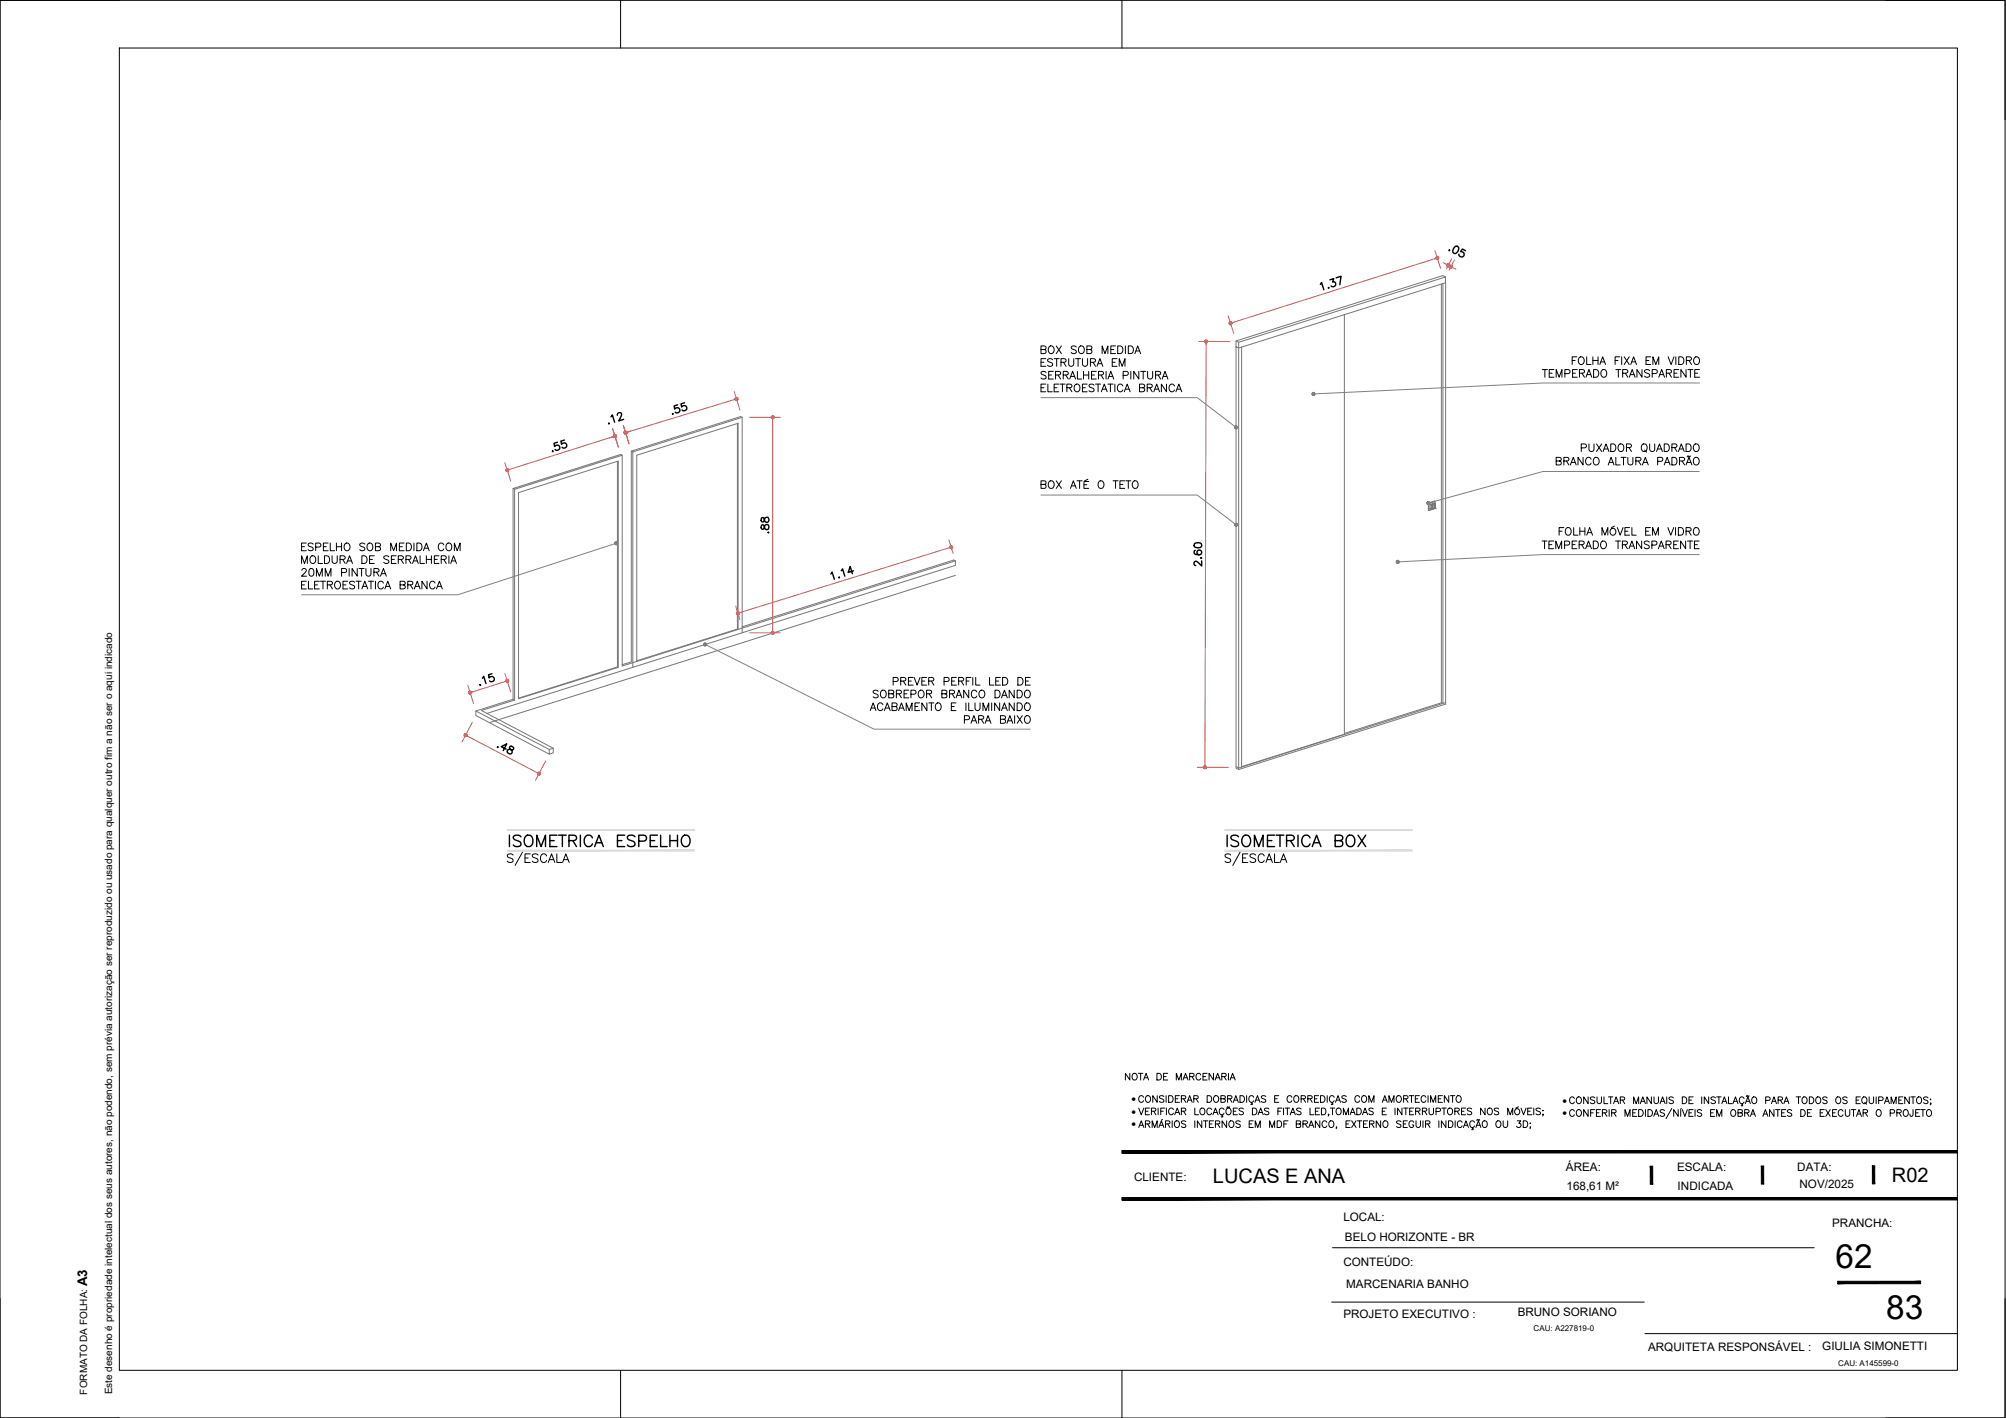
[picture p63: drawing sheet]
<svg xmlns="http://www.w3.org/2000/svg" width="420mm" height="297mm" viewBox="0 0 420 297" stroke-linecap="round" stroke-linejoin="round" font-family="sans-serif">
<defs><g id="words">
<g font-size="7">
<text x="384.5" y="265.6">62</text>
<text x="395.1" y="276.3">83</text>
</g>
<g font-size="5.7">
<text x="105.5" y="178.5">ISOMETRICA ESPELHO</text>
<text x="255.8" y="178.5">ISOMETRICA BOX</text>
</g>
<g font-size="4.9">
<text x="161.9" y="112.9" transform="rotate(-90 161.9 112.9)">.88</text>
<text x="252.6" y="119.9" transform="rotate(-90 252.6 119.9)">2.60</text>
</g>
<g font-size="4.2">
<text x="254.1" y="247.9">LUCAS E ANA</text>
<text x="396.3" y="247.7">R02</text>
</g>
<text font-size="2.8" x="18.3" y="269.4" transform="rotate(-90 18.3 269.4)">A3</text>
<g font-size="2.4">
<text x="328" y="245.3">ÁREA:</text>
<text x="351.3" y="245.3">ESCALA:</text>
<text x="376.4" y="245.3">DATA:</text>
<text x="237.5" y="247.3">CLIENTE:</text>
<text x="328.1" y="249.4">168,61 M²</text>
<text x="351.4" y="249.4">INDICADA</text>
<text x="376.9" y="248.9">NOV/2025</text>
<text x="281.4" y="255.9">LOCAL:</text>
<text x="383.8" y="257.1">PRANCHA:</text>
<text x="281.7" y="260">BELO HORIZONTE - BR</text>
<text x="281.4" y="265.1">CONTEÚDO:</text>
<text x="282" y="269.8">MARCENARIA BANHO</text>
<text x="317.9" y="275.7">BRUNO SORIANO</text>
<text x="281.4" y="276.1">PROJETO EXECUTIVO :</text>
<text x="345.2" y="283">ARQUITETA RESPONSÁVEL :</text>
<text x="381.7" y="282.9">GIULIA SIMONETTI</text>
</g>
<g font-size="2.1">
<text x="237" y="230.9">·</text>
<text x="237" y="233.5">·</text>
<text x="327.3" y="231.2">·</text>
<text x="327.3" y="233.9">·</text>
<text x="237" y="236.2">·</text>
<text x="18.3" y="292.1" transform="rotate(-90 18.3 292.1)">FORMATO DA FOLHA:</text>
<text x="23.5" y="292.1" transform="rotate(-90 23.5 292.1)">Este desenho é propriedade intelectual dos seus autores, não podendo, sem prévia autorização ser reproduzido ou usado para qualquer outro fim a não ser o aqui indicado</text>
</g>
<g font-size="1.7">
<text x="321.2" y="278.9">CAU: A227819-0</text>
<text x="385" y="286.1">CAU: A145599-0</text>
</g>
</g></defs>
<!-- layer: 04-BLO_mobiliario -->
<g fill="none" stroke="#767676" stroke-width=".21">
<path d="M301.9 59.5v87.7l-20.3 6.4M302.2 59.4l-20.6 6.5M302.2 59.4v87.9M302.7 59.2l.1 88-.6 .1M302.7 58v1.2M302.8 59.2l-.6 .2M258.9 72.6l.5 .3v88l-.5-.3zM258.9 72.6v-1.2l.5 .3v1.2l.7-.2M258.9 71.4l43.3-13.7 .5 .3-43.3 13.7M260.1 72.7v88M281.6 65.9v87.9l-21.5 6.8M281.6 65.9l-21.5 6.8"/>
<path d="M129.3 96.6v43.1l-20.7 6.5M130.3 95.4v44.1l3.1-.9M132.2 94.5l.3 .2M132.5 94.7v45.1M154.5 88.7v43.1M155.4 87.4l-.3-.1-22.9 7.2v44.1l-1.9 .6M155.4 87.4v45.2M155.4 87.4l-22.9 7.3M107.5 102.3v44.2l.3 .1v-44.1M107.5 102.3l22.5-7.1 .3 .2-22.5 7.1zM108.6 103.2l20.9-6.6v43.2l-20.9 6.6zM200.1 117.5l-45.5 14.4"/>
<path d="M299.2 106.9h.1M299.2 105.4h.1M299.2 105.4v1.5M299.6 105.7v.8M299.6 105.7l.4 .1M299.6 106.5h.1M299.6 106.5l.3 .2M299.6 105.7h.1M299.6 105.7l.3 .2M299.9 105.9h.1M299.9 106.4v.3M299.9 106.7h.1"/>
<path d="M299.9 106.4h.1M299.9 105.9v.5M299.9 106.7l.1-.1zM299.9 105.8h.1M300 105.8h.1M300 105.6l.1 .1M300 105.6v.2M300 105.7l-.1 .1M300 105.6h.1M300 105.8l-.1 .1M300.1 106.6l.3-.1zM300.1 105.8v.8"/>
<path d="M300.1 106.6h-.1M300.1 105.7h.1M300.4 105.6h.1M300.4 105.5l-.8 .2M300.4 105.5l-.4 .1M300.4 105.6l-.4 .2M300.4 106.5h.1M300.4 105.5l.1 .1M300.4 105.6l-.3 .1M300.4 106.5h.1zM300.4 105.6l.1 .1M300.4 105.6v.9"/>
<path d="M300.5 105.6l-.4 .1M300.5 106.5h.1M300.5 105.7v.7M300.5 106.4h.1M300.5 106.4v.1M300.5 105.6h.1M300.5 105.6h-.1M300.5 105.7h.1M300.5 105l-1.3 .4 .1 1.5M300.5 105l-1.3 .4M300.5 106.5l-1.2 .4M300.5 105h.1"/>
<path d="M300.5 105v.6M300.5 105l-1.2 .4M300.6 105.6h.1M300.6 105.6v.9zM300.6 106.5h.1M300.6 106.5h-.1M300.6 105.6l-.1 .1M129.3 139.7l.2 .1M132.5 139.8l-30.5 9.6M154.5 131.8l.1 .1M154.5 131.8l-21.1 6.6M154.6 131.9v-43.2l-21.2 6.7v43.2"/>
<path d="M154.6 131.9l-21.2 6.7M155.4 131.3l44.4-14 .3 .2v.9l-67.6 21.4M200.1 120.5l-97.5 30.8M107.5 146.5l-7.8 2.4M107.8 146.6l-7 2.2 15.1 7.9M115 157l-15.3-8.1v1l15.3 8.1M115 157l.9-.3v1l-.9 .3zM301.9 147.2l.3 .1M302.2 147.3l-42.1 13.4M302.8 147.2v.3l-43.4 13.7-.5-.3v-.3M260.1 160.7l-.7 .2v.3"/>
</g>
<!-- layer: ARQ-TEXTO -->
<g fill="#dcdcdc" stroke="#dcdcdc" stroke-width=".21">
<path d="M106.3 173.8v.2l39.2-.2zM106.3 174l39.2-.2v.2z"/>
<path d="M106.3 178.1v.2l39.2-.2zM106.3 178.3l39.2-.2v.2z"/>
<path d="M256.6 173.8v.2l39.2-.2zM256.6 174l39.2-.2v.2z"/>
<path d="M256.6 178.1v.2l39.2-.2zM256.6 178.3l39.2-.2v.2z"/>
</g>
<g fill="none" stroke="#000" stroke-width=".21">
<path d="M107.5 179.1a.68 .68 0 0 0-.7-.3 .68 .68 0 0 0-.5 .5l.1 .3 .9 .3 .2 .5a.8 .8 0 0 1-1.2 0M109.4 178.5l-1.5 2.8M111.1 178.9h-1.1v1.8h1.1M112.7 179.1a.68 .68 0 0 0-.7-.3 .68 .68 0 0 0-.5 .5l.2 .3 .8 .3 .2 .5a.8 .8 0 0 1-1.2 0M114.5 179.3a.66 .66 0 0 0-.8-.4 .66 .66 0 0 0-.5 .7 .74 .74 0 0 0 .2 .9 .74 .74 0 0 0 1-.1l.1-.2M116.6 178.9v1.8h1.1M257.8 179.1a.66 .66 0 0 0-.7-.3 .66 .66 0 0 0-.5 .5l.2 .3 .8 .3 .2 .5a.78 .78 0 0 1-1.2 0M259.7 178.5l-1.5 2.8M261.4 178.9h-1.1v1.8h1.1M263 179.1a.66 .66 0 0 0-.7-.3 .66 .66 0 0 0-.5 .5l.2 .3 .8 .3 .2 .5a.78 .78 0 0 1-1.2 0M264.8 179.3a.65 .65 0 0 0-.8-.4 .65 .65 0 0 0-.5 .7v.4a.65 .65 0 0 0 .5 .7 .65 .65 0 0 0 .8-.5M267 178.9v1.8h1"/>
<path d="M114.8 180.7l.7-1.8 .7 1.8M117.8 180.7l.7-1.8 .7 1.8M265.2 180.7l.6-1.8 .7 1.8M268.1 180.7l.7-1.8 .7 1.8M236.6 224.8v1.4l-.9-1.4v1.4M237.2 225.1a.66 .66 0 0 1 1 .1 .66 .66 0 0 1-.3 1 .67 .67 0 0 1-.8-.3 .67 .67 0 0 1 .1-.8zM238.4 224.8h1M238.5 232.1l.5 1.4 .6-1.4M238.5 236.2l.5-1.4 .6 1.4M238.7 235.7h.7M238.9 224.8v1.4M239.5 226.2l.6-1.4 .5 1.4"/>
<path d="M239.5 229.9a.52 .52 0 0 0-.6-.4 .52 .52 0 0 0-.4 .5v.4a.52 .52 0 0 0 .4 .5 .52 .52 0 0 0 .6-.3M239.7 225.8h.7M239.9 235.4h.8l.2-.4-.4-.2h-.6v1.4M239.9 232.8h.6M240.1 229.7l.1-.1a.66 .66 0 0 1 .8 .6 .66 .66 0 0 1-.8 .7l-.3-.5zM240.4 235.4l.5 .8M240.8 232.1h-.9v1.4h.9M241.2 232.8l.8-.1v-.5l-.8-.1v1.4M241.3 236.2v-1.4l.6 1.4 .5-1.4v1.4M241.6 232.8l.5 .7M242.3 224.8h.5a.75 .75 0 0 1 .5 .7 .75 .75 0 0 1-.5 .7h-.5zM242.4 229.5v1.4l-1-1.4v1.4"/>
<path d="M242.6 232.1v1.4M242.7 236.2l.5-1.4 .6 1.4M242.9 235.7h.7M243.1 232.8h.5M243.5 234.5l-.3 .1M243.7 225.5h.5M243.8 229.7l-.4-.2-.6 .2 .2 .3 .7 .4 .1 .3-.2 .2h-.4l-.4-.2M244 232.1h-.9v1.4M244.1 235.4h.8l.1-.5-.9-.1v1.4M244.2 229.5v1.4M244.3 232.1v1.4M244.6 224.8h-.9v1.4h.9"/>
<path d="M244.6 235.4l.4 .8M244.8 229.5h.4a.75 .75 0 0 1 .5 .7 .75 .75 0 0 1-.5 .7h-.4zM245.5 234.8v1.4M245.8 232.4a.53 .53 0 0 0-.6-.3 .53 .53 0 0 0-.4 .5v.4a.52 .52 0 0 0 .4 .5 .52 .52 0 0 0 .6-.3M246 233.5l.6-1.4 .5 1.4M246.1 235l.2-.1a.65 .65 0 0 1 .8 .6 .65 .65 0 0 1-.8 .6l-.3-.4zM246.2 230.2h.5M246.3 233.1h.6M246.4 226.2v-1.4l.5 1.4 .5-1.4v1.4M247 229.5h-.8v1.4h.8M247.4 230.2l.8-.1 .1-.5-.9-.1v1.4M247.4 232.8l.8-.1 .1-.5-.9-.1v1.4"/>
<path d="M247.8 226.2l.5-1.4 .5 1.4M247.9 230.2l.5 .7M247.9 232.8l.5 .7M248 225.8h.6M248.4 235l-.3-.2-.7 .2 .1 .3 .8 .4 .1 .3-.2 .1-.4 .1-.4-.2M248.6 230.9l.6-1.4 .5 1.4M248.8 230.4h.7M249.2 225.5h.8v-.5l-.8-.2v1.4M249.6 225.5l.5 .7M250 230.2l.8-.1 .1-.5-.9-.1v1.4M250.3 232.1v1.4h.7M250.3 234.8v1.4"/>
<path d="M250.5 230.2l.5 .7M251.4 232.3l.2-.1a.65 .65 0 0 1 .8 .6 .65 .65 0 0 1-.8 .7l-.3-.5zM251.5 225.2a.57 .57 0 0 0-.8-.3 .57 .57 0 0 0-.2 .8 .51 .51 0 0 0 .4 .5 .51 .51 0 0 0 .6-.3M251.7 234.8v1.4l-.9-1.4v1.4M252 225.5h.5M252.1 234.8h.9M252.5 234.8v1.4M252.8 224.8h-.8v1.4h.8M252.8 229.5h.5a.73 .73 0 0 1 .5 .7 .73 .73 0 0 1-.5 .7h-.5zM253.3 235.4h.6M253.8 232.4a.53 .53 0 0 0-.6-.3 .53 .53 0 0 0-.4 .5v.4a.52 .52 0 0 0 .4 .5 .52 .52 0 0 0 .6-.3M254 233.5l.6-1.4 .5 1.4"/>
<path d="M254.2 224.8v1.4l-1-1.4v1.4M254.2 234.8h-.9v1.4h.9M254.3 233.1h.6M254.3 229.7l.1-.1a.66 .66 0 0 1 .9 .6 .66 .66 0 0 1-.9 .7l-.2-.5zM254.5 226.2l.5-1.4 .6 1.4M254.6 235.4h.8v-.5l-.8-.1v1.4M254.7 225.8h.7M255 235.4l.5 .8M255.7 230.2l.8-.1 .1-.5-.9-.1v1.4l.9-.1v-.4l-.3-.2M255.9 225.5h.8l.1-.5-.9-.2v1.4M255.9 233.5l.2 .4h-.3M256.4 232.4a.51 .51 0 0 0-.6-.3 .51 .51 0 0 0-.4 .5v.4a.51 .51 0 0 0 .4 .5 .51 .51 0 0 0 .6-.3"/>
<path d="M256.4 225.5l.4 .7M256.9 232.3l.1-.1a.66 .66 0 0 1 .9 .6 .66 .66 0 0 1-.9 .7l-.2-.5zM256.9 234.8v1.4l-.9-1.4v1.4M257.1 230.2l.8-.1 .1-.5-.9-.1v1.4M257.3 224.8v1.4M257.5 232l-.4-.1-.1 .1M257.5 235l.1-.1a.66 .66 0 0 1 .9 .6 .66 .66 0 0 1-.9 .6l-.2-.4zM257.6 231.8l-.1 .2M257.6 230.2l.4 .7M257.6 226.2l.6-1.4 .5 1.4M257.9 225.8h.6M258.3 230.9l.5-1.4 .6 1.4"/>
<path d="M258.3 232.8h.5M258.5 230.4h.7M259.2 232.1h-.9v1.4h.9M259.7 229.5h.5a.75 .75 0 0 1 .5 .7 .75 .75 0 0 1-.5 .7h-.5zM259.8 235l-.4-.2-.6 .2 .2 .3 .7 .4 .1 .3-.1 .1-.5 .1-.4-.2M260.4 232.3l-.3-.2-.6 .2 .2 .3 .7 .4v.3l-.1 .2h-.5l-.3-.2M261.1 229.5v1.4M261.6 235.4h.6M262.1 230.9l.2 .4h-.3M262.3 232.1h.5a.75 .75 0 0 1 .5 .7 .75 .75 0 0 1-.5 .7h-.5zM262.5 234.8h-.9v1.4h.9M262.6 229.9a.51 .51 0 0 0-.6-.4 .51 .51 0 0 0-.4 .5v.4a.51 .51 0 0 0 .4 .5 .51 .51 0 0 0 .6-.3"/>
<path d="M262.8 230.9l.6-1.4 .5 1.4M262.9 236.2v-1.4l.5 1.4 .6-1.4v1.4M263 230.4h.7M263.5 233.5l.6-1.4 .5 1.4M263.7 233.1h.7M265.1 229.7l-.3-.2-.6 .2 .1 .3 .7 .4 .1 .3-.1 .2h-.5l-.3-.2M265.8 232.3l-.3-.2-.7 .2 .1 .3 .8 .4 .1 .3-.2 .2h-.4l-.4-.2M265.9 236.2v-1.4l.5 1.4 .6-1.4v1.4M267 230.2h.5M267.5 234.8h.5a.75 .75 0 0 1 .5 .7 .75 .75 0 0 1-.5 .7h-.5zM267.7 232.8h.5M267.8 229.5h-.8v1.4h.8"/>
<path d="M268.5 232.1h-.8v1.4M268.8 232.1v1.4M268.9 235.4h.6M269.2 232.1h.9M269.6 232.1v1.4M269.8 234.8h-.9v1.4M270.2 233.5l.6-1.4 .5 1.4M270.4 233.1h.7M270.6 229.9a.51 .51 0 0 0-.6-.4 .51 .51 0 0 0-.4 .5v.4a.51 .51 0 0 0 .4 .5 .51 .51 0 0 0 .6-.3M271.1 229.7l.2-.1a.65 .65 0 0 1 .8 .6 .65 .65 0 0 1-.8 .7l-.3-.5zM271.5 235.4h.8l.1-.5-.9-.1v1.4l.8-.1 .1-.4-.3-.3M272.5 230.2l.8-.1 .2-.3-.4-.3h-.6v1.4"/>
<path d="M272.5 232.3l-.3-.2-.6 .2 .1 .3 .7 .3 .1 .4-.3 .2-.6-.2M272.9 235.4h.8l.2-.4-.4-.2h-.6v1.4M273 230.2l.5 .7M273.4 235.4l.5 .8M273.9 230.2l.8-.1 .1-.2v-.3l-.9-.1v1.4M274.1 236.2l.5-1.4 .6 1.4M274.3 235.7h.7M274.4 232.1v1.4h.8M274.4 230.2l.4 .7M275.3 230.2h.5M275.5 232.8h.5M276.2 229.5h-.9v1.4h.9"/>
<path d="M276.4 232.1h-.9v1.4h.9M276.4 234.8v1.4l-.9-1.4v1.4M276.6 229.5h.5a.75 .75 0 0 1 .4 .7 .75 .75 0 0 1-.4 .7h-.5zM276.8 232.1h.4a.75 .75 0 0 1 .5 .7 .75 .75 0 0 1-.5 .7h-.4zM277.9 235.1a.53 .53 0 0 0-.6-.3 .53 .53 0 0 0-.4 .5v.4a.52 .52 0 0 0 .4 .5 .52 .52 0 0 0 .6-.4M278 229.5v1.4M278.3 233.5h-.1h.1l-.1 .3M278.6 234.9a.66 .66 0 0 1 .8 .6 .66 .66 0 0 1-.8 .6l-.3-.4 .1-.6zM278.6 232.1h1M279 230.9l.2 .4h-.4M279.1 232.1v1.4M279.4 229.9a.51 .51 0 0 0-.5-.4 .51 .51 0 0 0-.5 .5v.4a.51 .51 0 0 0 .5 .5 .51 .51 0 0 0 .5-.3"/>
<path d="M279.7 230.9l.5-1.4 .6 1.4M279.9 230.4h.7M280 232.3l.1-.1a.65 .65 0 0 1 .8 .6 .65 .65 0 0 1-.8 .7l-.3-.5zM280 236.1h-.2h.2l-.2 .3M281.4 233.5v-1.4l.5 1.4 .5-1.4v1.4M281.9 235.4h.5M282 229.7l-.4-.2-.5 .2 .1 .3 .8 .5v.2l-.4 .2-.5-.2M282.8 233.5l.5-1.4 .5 1.4M282.8 234.8h-.9v1.4h.9M283 233.1h.7M283.1 234.8l.9 1.4M284 234.8l-.9 1.4"/>
<path d="M284.2 232.1h.4a.75 .75 0 0 1 .5 .7 .75 .75 0 0 1-.5 .7h-.4zM284.3 234.8h.9M284.8 229.9a.51 .51 0 0 0-.6-.4 .51 .51 0 0 0-.4 .5v.4a.51 .51 0 0 0 .4 .5 .51 .51 0 0 0 .6-.3M284.8 234.8v1.4M285.3 229.7l.2-.1a.65 .65 0 0 1 .8 .6 .65 .65 0 0 1-.8 .7l-.3-.5zM285.4 233.5l.5-1.4 .5 1.4M285.6 233.1h.6M285.6 235.4h.5M286.4 234.8h-.8v1.4h.8M286.7 230.9v-1.4l.6 1.4 .5-1.4v1.4M286.9 235.4h.7l.2-.2-.1-.3-.8-.1v1.4M287.3 235.4l.5 .8"/>
<path d="M287.6 232.3l-.3-.2-.6 .2 .2 .3 .7 .4v.3l-.1 .2h-.5l-.3-.2M289.2 234.8v1.4l-1-1.4v1.4M289.5 230.9l.5-1.4 .6 1.4M289.5 232.8h.5M289.7 230.4h.7M289.8 235l.1-.1a.65 .65 0 0 1 .8 .6 .65 .65 0 0 1-.8 .6l-.3-.4zM290.4 232.1h-.9v1.4h.9M290.9 230.9v-1.4l.5 1.4 .6-1.4v1.4M292.2 232.1v1.4M292.6 229.7l.1-.1a.66 .66 0 0 1 .8 .6 .66 .66 0 0 1-.8 .7l-.3-.5zM293.4 235l-.3-.2-.6 .2 .2 .3 .7 .4v.3l-.1 .1-.5 .1-.3-.2M293.6 232.1v1.4l-.9-1.4v1.4"/>
<path d="M293.9 235.4h.5M294 230.2l.8-.1 .1-.2v-.3l-.9-.1v1.4M294 232.1h.9M294.4 230.2l.5 .7M294.4 232.1v1.4M294.8 234.8h-.9v1.4h.9M295.2 229.5h.9M295.3 232.8h.5M295.6 229.5v1.4M296.1 232.1h-.8v1.4h.8M296.1 235.1a.51 .51 0 0 0-.6-.3 .51 .51 0 0 0-.4 .5v.4a.5 .5 0 0 0 .5 .5 .5 .5 0 0 0 .5-.5h-.3M296.4 230.2h.6"/>
<path d="M296.5 232.8l.8-.1 .1-.5-.9-.1v1.4M296.6 234.8v1l.4 .4 .3-.1 .2-.3v-1M297 232.8l.4 .7M297.3 229.5h-.9v1.4h.9M297.9 232.8l.8-.1 .2-.3-.4-.3h-.6v1.4M298 234.8v1.4M298.4 232.8l.5 .7M298.6 235.4h.8v-.5l-.8-.1v1.4M298.6 229.9a.51 .51 0 0 0-.5-.4 .51 .51 0 0 0-.5 .5v.4a.51 .51 0 0 0 .5 .5 .51 .51 0 0 0 .5-.3M299 235.4l.5 .8M299.1 229.5v1.4M299.3 232.1v1l.2 .4h.2l.5-.2v-1.2"/>
<path d="M299.6 230.9v-1.4l.6 1.4 .5-1.4v1.4M300.8 232.8h.8v-.6l-.8-.1v1.4M301.2 230.2h.6M301.4 234.8v1.4M302 232.1h.9M302.1 229.5h-.9v1.4h.9M302.5 232.1v1.4M302.9 234.8v1.4l-1-1.4v1.4M303.3 232.3l.1-.1a.66 .66 0 0 1 .9 .6 .66 .66 0 0 1-.9 .7l-.2-.5zM303.4 234.8h.4a.75 .75 0 0 1 .5 .7 .75 .75 0 0 1-.5 .7h-.4zM303.4 229.5v1.4l-.9-1.4v1.4M303.8 229.5h.9"/>
<path d="M304.2 229.5v1.4M304.7 232.8l.8-.1 .1-.5-.9-.1v1.4M304.8 234.8v1.4M305.1 229.7l.1-.1a.66 .66 0 0 1 .9 .6 .66 .66 0 0 1-.9 .7l-.2-.5zM305.2 232.8l.4 .7M306.1 232.8h.5M306.2 235.1a.51 .51 0 0 0-.5-.3 .51 .51 0 0 0-.5 .5v.4a.51 .51 0 0 0 .5 .5 .51 .51 0 0 0 .5-.4M306.5 236.2l.5-1.4 .6 1.4M306.7 235.7h.7M307 232.1h-.9v1.4h.9M308.3 232.3l-.4-.2-.6 .2 .1 .3 .7 .3 .2 .2v.2l-.4 .2-.6-.2M308.4 236.2l.2 .4h-.3"/>
<path d="M308.8 235.1a.51 .51 0 0 0-.5-.3 .51 .51 0 0 0-.5 .5v.4a.51 .51 0 0 0 .5 .5 .51 .51 0 0 0 .5-.4M309.1 236.2l.5-1.4 .6 1.4M309.3 235.7h.7M309.4 234.6l-.1 .1M309.9 234.5l-.2 .2-.3-.1M310.6 235l.1-.1a.66 .66 0 0 1 .8 .6 .66 .66 0 0 1-.8 .6l-.2-.4zM311 232.1v1.4l-.9-1.4v1.4M311.6 232.3l.2-.1a.65 .65 0 0 1 .8 .6 .65 .65 0 0 1-.8 .7l-.3-.5zM313.4 235l.2-.1a.65 .65 0 0 1 .8 .6 .65 .65 0 0 1-.8 .6l-.3-.4zM313.9 232.3l-.3-.2-.6 .2v.3l.8 .4 .1 .3-.1 .2h-.5l-.3-.2M314.8 234.8v1l.4 .4 .4-.1 .2-.3v-1M315.8 233.5v-1.4l.5 1.4 .5-1.4v1.4"/>
<path d="M317.8 234.8h.7l-.4 .5a.46 .46 0 0 1 .4 .8 .46 .46 0 0 1-.9-.2M318.1 231.8l-.6 .3M318.6 232.1l.5 1.4 .5-1.4M319 234.8h.5a.75 .75 0 0 1 .5 .7 .75 .75 0 0 1-.5 .7h-.5zM320 232.8h.5M320.4 235.3h.2zM320.6 236.1h-.2h.2l-.2 .3M320.8 232.1h-.8v1.4h.8M321.2 232.1v1.4M322.6 232.3l-.3-.2-.6 .2 .1 .3 .8 .4v.3l-.1 .2h-.4l-.4-.2M323.1 232.6h.1zM323.2 233.5h-.1h.1l-.1 .3"/>
<path d="M329.8 230.1a.57 .57 0 0 0-.8-.3 .57 .57 0 0 0-.2 .8 .51 .51 0 0 0 .4 .6 .51 .51 0 0 0 .6-.3M329.8 232.8a.57 .57 0 0 0-.8-.3 .57 .57 0 0 0-.2 .8 .51 .51 0 0 0 .4 .6 .51 .51 0 0 0 .6-.4M330.3 230a.66 .66 0 0 1 1 .2 .66 .66 0 0 1-.3 .9 .67 .67 0 0 1-.8-.3 .67 .67 0 0 1 .1-.8zM330.3 232.6a.66 .66 0 0 1 1 .2 .66 .66 0 0 1-.3 1 .67 .67 0 0 1-.8-.3 .67 .67 0 0 1 .1-.9zM332.6 229.8v1.4l-.9-1.4v1.4M332.6 232.4v1.5l-.9-1.5v1.5M333.2 233.1h.5M334 230a.46 .46 0 0 0-.5-.2 .46 .46 0 0 0-.3 .4l.7 .4 .1 .4a.59 .59 0 0 1-.9 0M334 232.4h-.8v1.5M334.4 233.1h.5M334.5 229.8v1l.4 .4 .5-.2v-1.2M335.2 232.4h-.8v1.5h.8"/>
<path d="M335.6 233.1h.8l.2-.4-.4-.3h-.6v1.5M336 229.8v1.4h.8M336.1 233.1l.5 .8M336.9 229.8h.9M337 232.4v1.5M337.4 229.8v1.4M337.6 233.1h.8v-.5l-.8-.2v1.5M338 231.2l.5-1.4 .5 1.4M338 233.1l.5 .8M338.2 230.7h.6M339.4 230.4h.8v-.5l-.8-.1v1.4M339.8 230.4l.5 .8"/>
<path d="M340.4 233.9v-1.5l.5 1.5 .5-1.5v1.5M342 233.1h.5M342.2 231.2v-1.4l.5 1.4 .5-1.4v1.4M342.8 232.4h-.8v1.5h.8M343.2 232.4h.5a.76 .76 0 0 1 .5 .7 .76 .76 0 0 1-.5 .8h-.5zM343.6 231.2l.5-1.4 .5 1.4M343.8 230.7h.6M344.6 232.4v1.5M345.2 232.4h.4a.76 .76 0 0 1 .5 .7 .76 .76 0 0 1-.5 .8h-.4zM345.9 229.8v1.4l-.9-1.4v1.4M346.4 233.9l.5-1.5 .5 1.5M346.4 229.8v1l.4 .4 .5-.2 .1-1.2"/>
<path d="M346.6 233.4h.6M347.7 231.2l.5-1.4 .6 1.4M347.9 230.7h.7M348.6 232.6a.51 .51 0 0 0-.5-.2 .51 .51 0 0 0-.4 .4l.1 .2 .7 .2 .1 .4a.59 .59 0 0 1-.9 0M349.1 229.8v1.4M350.2 232.2l-1.2 2.1M350.5 230a.51 .51 0 0 0-.5-.3 .51 .51 0 0 0-.4 .4l.1 .2 .7 .3 .1 .4a.59 .59 0 0 1-.9 0M351.5 232.4v1.5l-.9-1.5v1.5M352 232.4v1.5M352.2 232.2l-.2 .1M352.4 229.8h.4a.76 .76 0 0 1 .5 .7 .76 .76 0 0 1-.5 .7h-.4zM352.4 232.4l.5 1.5 .5-1.5"/>
<path d="M353.8 230.4h.5M353.8 233.1h.5M354.6 229.8h-.8v1.4h.8M354.6 232.4h-.8v1.5h.8M355 232.4v1.5M356.4 232.6a.46 .46 0 0 0-.5-.2 .46 .46 0 0 0-.3 .5l.7 .3 .1 .4a.59 .59 0 0 1-.9 0M356.4 229.8v1.4M357.9 229.8v1.4l-.9-1.4v1.4M358.3 233.1h.5M359.2 232.4h-.9v1.5h.9M359.3 230a.53 .53 0 0 0-.5-.3 .53 .53 0 0 0-.4 .4l.1 .2 .7 .3 .1 .4a.61 .61 0 0 1-.9 0M359.6 233.9v-1.5l.5 1.5 .5-1.5v1.5"/>
<path d="M359.6 229.8h.9M360 229.8v1.4M360.6 231.2l.6-1.4 .5 1.4M360.8 230.7h.7M362 229.8v1.4h.8M362.6 232.6a.64 .64 0 0 1 .9 .1 .64 .64 0 0 1-.1 .9 .64 .64 0 0 1-.9-.1 .64 .64 0 0 1 .1-.9zM363 231.2l.5-1.4 .5 1.4M363.2 230.7h.6M364 233.1h.8l.1-.5-.9-.2v1.5l.9-.2 .1-.3-.4-.3M364.8 231.2l.2 .4h-.3M365.3 230.1a.57 .57 0 0 0-.8-.3 .57 .57 0 0 0-.2 .8 .51 .51 0 0 0 .4 .6 .51 .51 0 0 0 .6-.3M365.4 233.1h.8l.1-.5-.9-.2v1.5"/>
<path d="M365.6 231.2l.5-1.4 .5 1.4M365.8 230.7h.6M365.8 229.6v.1M365.8 229.6h.3M365.9 233.1l.5 .8M366.3 229.5l-.2 .1M366.6 233.9l.6-1.5 .5 1.5M366.8 233.4h.7M367 230a.64 .64 0 0 1 .9 .1 .64 .64 0 0 1-.1 .9 .64 .64 0 0 1-.9-.1 .64 .64 0 0 1 .1-.9zM369.2 233.9l.6-1.5 .5 1.5M369.4 233.4h.7M369.8 230.5l.8-.1 .1-.5-.9-.1v1.4"/>
<path d="M371 231.2l.6-1.4 .5 1.4M371.2 230.7h.7M371.6 232.4v1.5l-1-1.5v1.5M371.9 232.4h.9M372.4 232.4v1.5M372.4 230.4h.8l.1-.5-.9-.1v1.4M372.9 230.4l.5 .8M373.2 233.1h.5M373.6 231.2l.6-1.4 .5 1.4M373.8 230.7h.7M374 232.4h-.8v1.5h.8M375.3 232.6a.52 .52 0 0 0-.5-.2 .52 .52 0 0 0-.4 .4l.1 .2 .7 .2 .1 .4a.59 .59 0 0 1-.9 0"/>
<path d="M376.2 229.8h1M376.7 229.8v1.4M377.2 232.4h.4a.76 .76 0 0 1 .5 .7 .76 .76 0 0 1-.5 .8h-.4zM377.5 230a.66 .66 0 0 1 1 .2 .66 .66 0 0 1-.3 .9 .67 .67 0 0 1-.8-.3 .67 .67 0 0 1 .1-.8zM378.6 233.1h.5M379 229.8h.4a.76 .76 0 0 1 .5 .7 .76 .76 0 0 1-.5 .7h-.4zM379.4 232.4h-.8v1.5h.8M380.4 230a.64 .64 0 0 1 .9 .1 .64 .64 0 0 1-.1 .9 .64 .64 0 0 1-.9-.1 .64 .64 0 0 1 .1-.9zM381.2 233.1h.6M382.1 232.4h-.9v1.5h.9M382.4 232.4l.9 1.5M382.7 230a.46 .46 0 0 0-.5-.2 .46 .46 0 0 0-.4 .4l.8 .4 .1 .4a.59 .59 0 0 1-.9 0"/>
<path d="M383.3 232.4l-.9 1.5M383.8 233.1h.6M384.6 230a.64 .64 0 0 1 .9 .1 .64 .64 0 0 1-.1 .9 .64 .64 0 0 1-.9-.1 .64 .64 0 0 1 .1-.9zM384.7 232.4h-.9v1.5h.9M386 232.8a.57 .57 0 0 0-.8-.3 .57 .57 0 0 0-.2 .8 .51 .51 0 0 0 .4 .6 .51 .51 0 0 0 .6-.4M386.5 232.4v1.1l.4 .4 .3-.1 .2-.3v-1.1M386.9 230a.52 .52 0 0 0-.5-.2 .52 .52 0 0 0-.4 .3l.1 .2 .7 .3 .1 .4a.59 .59 0 0 1-.9 0M387.8 232.4h.9M388.2 232.4v1.5M388.8 230.4h.5M388.8 233.9l.6-1.5 .5 1.5M389 233.4h.7"/>
<path d="M389.6 229.8h-.8v1.4h.8M390.1 230a.65 .65 0 0 1 1 .2 .65 .65 0 0 1-.3 .9 .66 .66 0 0 1-.8-.3 .66 .66 0 0 1 .1-.8zM390.2 233.1h.8l.1-.5-.9-.2v1.5M390.6 230.9l.4 .4M390.7 233.1l.5 .8M391.5 229.8v1l.4 .4 .5-.2v-1.2M393 229.8v1.4M393.1 232.6a.64 .64 0 0 1 .9 .1 .64 .64 0 0 1-.1 .9 .64 .64 0 0 1-.9-.1 .64 .64 0 0 1 .1-.9zM393.5 230.5l.8-.1 .1-.5-.9-.1v1.4M394.7 231.2l.5-1.4 .6 1.4M394.9 230.7h.7M395.9 233.2l.8-.1 .1-.2v-.3l-.9-.2v1.5"/>
<path d="M396.1 231.2v-1.4l.5 1.4 .6-1.4v1.4M397.3 233.1h.8l.1-.5-.9-.2v1.5M397.7 230.4h.5M397.8 233.1l.4 .8M398.6 229.8h-.9v1.4h.9M398.8 232.6a.64 .64 0 0 1 .9 .1 .64 .64 0 0 1-.1 .9 .64 .64 0 0 1-.9-.1 .64 .64 0 0 1 .1-.9zM399.9 229.8v1.4l-1-1.4v1.4M400.2 229.8h1M400.7 232.4l-.1 1.3-.3 .2-.3-.5M400.7 229.8v1.4M401.2 233.1h.6M401.6 230a.64 .64 0 0 1 .9 .1 .64 .64 0 0 1-.1 .9 .64 .64 0 0 1-.9-.1 .64 .64 0 0 1 .1-.9z"/>
<path d="M402.1 232.4h-.9v1.5h.9M402.3 232.4h.9M402.8 232.4v1.5M403.6 232.6a.64 .64 0 0 1 .9 .1 .64 .64 0 0 1-.1 .9 .64 .64 0 0 1-.9-.1 .64 .64 0 0 1 .1-.9zM403.8 230a.52 .52 0 0 0-.5-.2 .52 .52 0 0 0-.4 .3l.1 .2 .7 .3 .1 .4a.59 .59 0 0 1-.9 0M404.3 230.3h.1zM404.4 231.1h-.1h.1l-.1 .3"/>
<circle cx="317.8" cy="232.8" r=".61"/>
</g>
<!-- layer: 06-TXT_cotagem -->
<g fill="none" stroke="#c85a5a" stroke-width=".21">
<path d="M300.5 52.5l1.2 3.7M300.8 54.1l-42.8 13.5M302.3 55l.8 .4M304.1 54.2l-1.1 2.1M304.1 56l.8 .4M304.6 54.4l-1.1 2.2M251 71.5l6.6 .1M252.6 71.8l-.2 88.6M257.2 66.2l1.2 3.7M105.7 97l1.3 3.8M128.2 91.5l-21.7 6.9M128.2 91.5l-.5 .2"/>
<path d="M128.3 89.8l1.2 3.9M128.5 91.4l-.3 .1M130.6 89.1l1.1 3.9-1.2-3.9M132.1 90.3l-.5 .2M153.8 82l1.2 3.9M154 83.7l-22.7 6.9M157 87.4h6.4M161.8 87.7v44.6M198.8 113.1l.8 2.8M198.9 114.7l-44 13.7M154.1 126.9l.9 2.9M157 132.6h6.4"/>
<path d="M97.8 154.1l14.8 7.8M98 143.6l1.2 3.8M98.9 151.3l-2.1 4.1M105.7 141.1l1.3 3.9M106 142.7l-7.3 2.3M114.3 159.4l-2.2 4.1M250.8 160.7h6.5"/>
</g>
<g fill="#c85a5a" stroke="#c85a5a" stroke-width=".21">
<path d="M257.5 67.8v.1l.2-.2zM257.7 67.7v.3l-.2-.1zM257.7 67.7v.3h.1z"/>
<path d="M257.7 67.7l.1 .3 .2-.1zM257.7 67.7l.3 .1v.1zM257.7 67.7l.3 .1v-.2z"/>
<path d="M257.9 67.5l-.2 .2 .3-.1zM257.8 67.4l.1 .1-.2 .2zM257.6 67.4l.1 .3 .1-.3z"/>
<path d="M257.5 67.5l.2 .2-.1-.3zM257.5 67.5l.2 .2-.3-.1zM257.4 67.6l.1 .2 .2-.1z"/>
<path d="M301.2 53.8l-.2 .2 .3-.1zM301.1 53.7l.1 .1-.2 .2zM300.9 53.7l.1 .3 .1-.3z"/>
<path d="M300.8 53.8l.2 .2-.1-.3zM300.8 53.8l.2 .2h-.3zM300.7 54l.1 .1 .2-.1z"/>
<path d="M300.8 54.1v.2l.2-.3zM301 54v.3h-.2zM301 54v.3h.1z"/>
<path d="M301 54l.1 .3 .2-.1zM301 54l.3 .1v.1zM301 54l.3 .1v-.2z"/>
<path d="M252.5 71.3l.1 .2v-.3zM252.5 71.3l.1 .2-.2-.1zM252.4 71.4l-.1 .1h.3z"/>
<path d="M252.3 71.5l.1 .2 .2-.2zM252.4 71.7l.2-.2-.1 .3zM252.6 71.5l-.1 .3h.1z"/>
<path d="M252.6 71.5v.3h.2zM252.6 71.5l.3 .2-.1 .1zM252.6 71.5l.3 .2v-.2z"/>
<path d="M252.6 71.5h.3v-.1zM252.8 71.3l.1 .1-.3 .1zM252.6 71.2v.3l.2-.2z"/>
<path d="M252.4 160.7l-.1 .3h.2zM252.4 160.7l.2 .2-.1 .1zM252.4 160.7l.2 .2 .1-.2z"/>
<path d="M252.4 160.7h.3l-.1-.1zM252.5 160.5l.1 .1-.2 .1zM252.4 160.4v.3l.1-.2z"/>
<path d="M252.2 160.5l.2 .2v-.3zM252.2 160.5l.2 .2-.3-.1zM252.1 160.6v.1h.3z"/>
<path d="M252.1 160.7v.2l.3-.2zM252.1 160.9l.3-.2-.2 .3zM252.4 160.7l-.2 .3h.1z"/>
<path d="M303.3 55.6l.3 .1v-.1zM303.3 55.6l.3-.2v.2zM303.5 55.3l-.2 .3 .3-.2z"/>
<path d="M303.3 55.3v.3l.2-.3zM303.2 55.3h.1v.3zM303.2 55.3l-.1 .1 .2 .2z"/>
<path d="M303.1 55.4l-.1 .2h.3zM303 55.6h.3l-.2 .1zM303.1 55.7l.1 .1 .1-.2z"/>
<path d="M303.3 55.6l-.1 .2 .1 .1zM303.3 55.6l.2 .2-.2 .1zM303.3 55.6l.2 .2 .1-.1z"/>
<path d="M303.6 55.7v.2h.3zM303.6 55.9h.3l-.3 .1zM303.6 56l.1 .1 .2-.2z"/>
<path d="M303.9 55.9l-.2 .2 .2 .1zM303.9 55.9l.1 .2-.1 .1zM303.9 55.9l.1 .2 .1-.1z"/>
<path d="M303.9 55.9l.2 .1 .1-.2zM303.9 55.9l.2-.2 .1 .1zM304 55.6l-.1 .3 .2-.2z"/>
<path d="M303.9 55.6v.3l.1-.3zM303.7 55.6h.2v.3zM303.7 55.6l-.1 .1 .3 .2z"/>
<path d="M112.9 162.1l.3 .1v-.1zM112.9 162.1l.2-.2 .1 .2zM113 161.8l-.1 .3 .2-.2z"/>
<path d="M112.9 161.8v.3l.1-.3zM112.7 161.8h.2v.3zM112.7 161.8l-.1 .1 .3 .2z"/>
<path d="M112.6 161.9v.2h.3zM112.6 162.1h.3l-.3 .1zM112.6 162.2l.2 .1 .1-.2z"/>
<path d="M112.9 162.1l-.1 .2 .1 .1zM112.9 162.1l.2 .2-.2 .1zM112.9 162.1l.2 .2 .1-.1z"/>
<path d="M97.3 153.8l-.1 .2h.3zM97.2 154h.3l-.2 .2zM97.3 154.2h.1l.1-.2z"/>
<path d="M97.5 154l-.1 .2 .1 .1zM97.5 154l.2 .2-.2 .1zM97.5 154l.2 .2 .1-.1z"/>
<path d="M97.5 154l.3 .1v-.1zM97.5 154l.3-.2v.2zM97.7 153.7l-.2 .3 .3-.2z"/>
<path d="M97.5 153.7v.3l.2-.3zM97.4 153.7h.1v.3zM97.3 153.8l.2 .2-.1-.3z"/>
<path d="M98.2 145.2l.1 .1 .2-.2zM98.5 145.1l-.1 .3-.1-.1zM98.5 145.1l-.1 .3h.2z"/>
<path d="M98.5 145.1l.1 .3 .1-.1zM98.5 145.1h.3l-.1 .2zM98.5 145.1h.3l-.1-.1z"/>
<path d="M98.7 144.9l-.2 .2 .2-.1zM98.5 144.8l.2 .1-.2 .2zM98.4 144.8l.1 .3v-.3z"/>
<path d="M98.2 144.9l.3 .2-.1-.3zM98.2 144.9l.3 .2-.3-.1zM98.2 145v.2l.3-.1z"/>
<path d="M106.4 142.4l-.2 .2 .3-.1zM106.3 142.3l.1 .1-.2 .2zM106.2 142.4v.2l.1-.3z"/>
<path d="M106 142.4l.2 .2v-.2zM106 142.4l.2 .2h-.3zM105.9 142.6l.1 .1 .2-.1z"/>
<path d="M106 142.7v.1l.2-.2zM106.2 142.6v.3l-.2-.1zM106.2 142.6v.3h.1z"/>
<path d="M106.2 142.6l.1 .3 .2-.1zM106.2 142.6l.3 .1v.1zM106.2 142.6l.3 .1v-.2z"/>
<path d="M106 98.6v.1l.2-.2zM106.2 98.5v.3l-.2-.1zM106.2 98.5v.3h.1z"/>
<path d="M106.2 98.5l.1 .3 .2-.1zM106.2 98.5h.3v.2zM106.2 98.5h.3v-.1z"/>
<path d="M106.4 98.3l-.2 .2 .3-.1zM106.3 98.2l.1 .1-.2 .2zM106.2 98.2v.3l.1-.3z"/>
<path d="M106 98.3l.2 .2v-.3zM106 98.3l.2 .2-.3-.1zM105.9 98.4l.1 .2 .2-.1z"/>
<path d="M129 91.1l-.2 .2h.3zM128.9 91.1h.1l-.2 .2zM128.7 91.1l.1 .2 .1-.2z"/>
<path d="M128.6 91.2l.2 .1-.1-.2zM128.6 91.2l.2 .1h-.3zM128.5 91.3v.1l.3-.1z"/>
<path d="M128.5 91.4l.1 .2 .2-.3zM128.8 91.3l-.1 .3h-.1zM128.8 91.3l-.1 .3h.2z"/>
<path d="M128.8 91.3l.1 .3h.1zM128.8 91.3l.3 .1-.1 .2zM128.8 91.3l.3 .1v-.1z"/>
<path d="M129 91.1l-.2 .2h.3zM128.9 91.1h.1l-.2 .2zM128.7 91.1l.1 .2 .1-.2z"/>
<path d="M128.6 91.2l.2 .1-.1-.2zM128.6 91.2l.2 .1h-.3zM128.5 91.3v.1l.3-.1z"/>
<path d="M128.5 91.4l.1 .2 .2-.3zM128.8 91.3l-.1 .3h-.1zM128.8 91.3l-.1 .3h.2z"/>
<path d="M128.8 91.3l.1 .3h.1zM128.8 91.3l.3 .1-.1 .2zM128.8 91.3l.3 .1v-.1z"/>
<path d="M130.7 90.7l.1 .2 .2-.3zM131 90.6l-.1 .3h-.1zM131 90.6l-.1 .3h.2z"/>
<path d="M131 90.6l.1 .3h.1zM131 90.6l.3 .1-.1 .2zM131 90.6l.3 .1v-.1z"/>
<path d="M131.2 90.4l-.2 .2h.3zM131.1 90.4h.1l-.2 .2zM130.9 90.4l.1 .2 .1-.2z"/>
<path d="M130.8 90.5l.2 .1-.1-.2zM130.8 90.5l.2 .1h-.3zM130.7 90.6v.1l.3-.1z"/>
<path d="M130.8 90.7v.2l.2-.3zM131 90.6v.3h-.2zM131 90.6v.3h.1z"/>
<path d="M131 90.6l.1 .3 .2-.1zM131 90.6l.3 .1v.1zM131 90.6l.3 .1v-.2z"/>
<path d="M131 90.6l.3-.1v-.1zM131.1 90.3l.2 .1-.3 .2zM131 90.3v.3l.1-.3z"/>
<path d="M130.8 90.4l.2 .2v-.3zM130.8 90.4l.2 .2h-.3zM130.7 90.6l.1 .1 .2-.1z"/>
<path d="M154.5 83.3l-.2 .3 .3-.1zM154.3 83.3h.2l-.2 .3zM154.2 83.3l.1 .3v-.3z"/>
<path d="M154.1 83.4l.2 .2-.1-.3zM154.1 83.4l.2 .2-.3-.1zM154 83.5v.2l.3-.1z"/>
<path d="M154 83.7l.1 .1 .2-.2zM154.3 83.6l-.1 .2h-.1zM154.3 83.6l-.1 .2h.1z"/>
<path d="M154.3 83.6v.2h.2zM154.3 83.6h.3l-.1 .2zM154.3 83.6h.3v-.1z"/>
<path d="M154.3 128.6v.1l.3-.2zM154.6 128.5l-.1 .3-.2-.1zM154.6 128.5l-.1 .3 .1-.1z"/>
<path d="M154.6 128.5v.2h.2zM154.6 128.5h.3l-.1 .2zM154.6 128.5h.3v-.1z"/>
<path d="M154.8 128.2l-.2 .3 .3-.1zM154.6 128.2h.2l-.2 .3zM154.5 128.2l.1 .3v-.3z"/>
<path d="M154.3 128.3l.3 .2-.1-.3zM154.3 128.3l.3 .2-.3-.1zM154.3 128.4v.2l.3-.1z"/>
<path d="M199.4 114.4l-.2 .2 .3-.1zM199.3 114.3l.1 .1-.2 .2zM199.1 114.3l.1 .3 .1-.3z"/>
<path d="M199 114.4l.2 .2-.1-.3zM199 114.4l.2 .2h-.3zM198.9 114.6v.1l.3-.1z"/>
<path d="M198.9 114.7l.1 .1 .2-.2zM199 114.8l.2-.2v.3zM199.2 114.6v.3h.1z"/>
<path d="M199.2 114.6l.1 .3 .1-.1zM199.2 114.6l.3 .1-.1 .1zM199.2 114.6l.3 .1v-.2z"/>
<path d="M161.7 87.2l.1 .2v-.3zM161.7 87.2l.1 .2-.2-.1zM161.6 87.3l-.1 .1h.3z"/>
<path d="M161.5 87.4l.1 .2 .2-.2zM161.6 87.6l.2-.2-.1 .3zM161.8 87.4l-.1 .3h.1z"/>
<path d="M161.8 87.4v.3h.2zM161.8 87.4l.3 .2-.1 .1zM161.8 87.4l.3 .2v-.2z"/>
<path d="M161.8 87.4h.3v-.1zM162 87.2l.1 .1-.3 .1zM161.8 87.1v.3l.2-.2z"/>
<path d="M161.8 132.6v.2h.2zM161.8 132.6l.3 .1-.1 .1zM161.8 132.6l.3 .1v-.1z"/>
<path d="M161.8 132.6h.3v-.2zM162 132.3l.1 .1-.3 .2zM161.8 132.3v.3l.2-.3z"/>
<path d="M161.7 132.3l.1 .3v-.3zM161.7 132.3l.1 .3-.2-.2zM161.6 132.4l-.1 .2h.3z"/>
<path d="M161.5 132.6l.1 .1 .2-.1zM161.6 132.7l.2-.1-.1 .2zM161.8 132.6l-.1 .2h.1z"/>
</g>
<g fill="none" stroke="#000" stroke-width=".3">
<path d="M276.5 59.6l.3-.4 .5 1.5M278.6 58.6l.8-.2-.3 .7a.53 .53 0 0 1 .6 .7 .53 .53 0 0 1-.9 .1M279.9 58.2l1-.3-.3 1.7M303.5 52.4l.1 .1zM304.7 51.7a.48 .48 0 0 1 .6-.1 .48 .48 0 0 1 .2 .5l-.1 .4a.7 .7 0 0 1-.9 .5 .86 .86 0 0 1 .2-1.3zM307 52.5l-.7-.3-.4 .5a.57 .57 0 0 1 .8 .4 .57 .57 0 0 1-.5 .7 .57 .57 0 0 1-.6-.6M278.3 60.2v.2zM115.7 94.5l.1 .1zM116.8 92.6l-.8 .3 .2 .6a.57 .57 0 0 1 .8-.2 .57 .57 0 0 1 .1 .8 .57 .57 0 0 1-.8 .1M118.2 92.2l-.7 .2 .1 .7a.57 .57 0 0 1 .8-.3 .57 .57 0 0 1 .2 .9 .57 .57 0 0 1-.9 0M127.5 88.7l.1 .1zM128 87.3l.2-.4 .5 1.5"/>
<path d="M129.3 87l.2-.5h.4l.3 .1-.1 .6-.5 1 1-.4M140.9 86.6v.2zM141.9 84.8l-.7 .2 .1 .7a.58 .58 0 0 1 .8-.3 .58 .58 0 0 1 .2 .9 .58 .58 0 0 1-.9 0M143.4 84.4l-.8 .2 .2 .7a.57 .57 0 0 1 .8-.3 .57 .57 0 0 1 .1 .8 .57 .57 0 0 1-.8 .1M176.2 119.6l.3-.4 .5 1.5M178.8 119.6l-1.1 .3 .4-1.2 .4 1.5M174 120.2l.3-.4 .5 1.6M175.7 120.9l.1 .2zM100.6 143.4v.2zM101 142.1l.3-.4 .5 1.5M103 141.1l-.7 .3 .1 .6a.56 .56 0 0 1 .9-.2 .56 .56 0 0 1 .1 .8 .56 .56 0 0 1-.8 0M104.2 156.5l.1 .1z"/>
<path d="M106 156.9l-1-.5 1.2-.6-.8 1.4M106.8 156.4l-.1 .3 .3 .4a.46 .46 0 0 1 .3 .5 .46 .46 0 0 1-.6 .3l-.4-.3-.1-.3a.81 .81 0 0 1 1.2-.2l.2-.3a.59 .59 0 0 0-.7-.5z"/>
</g>
<!-- layer: 06-TXT_legenda -->
<g fill="none" stroke="#000" stroke-width=".21">
<path d="M218 73.2l.9-.1 .2-.2-.1-.3-1-.1v1.6h.7a.42 .42 0 0 0 .4-.5 .42 .42 0 0 0-.4-.4M218 75.9h.7M219 75.1h-1v1.6h1M219.1 78a.59 .59 0 0 0-.6-.2 .59 .59 0 0 0-.5 .4l.2 .2 .7 .3 .2 .5a.69 .69 0 0 1-1.1 0M219.6 78.6h.6M219.7 72.7a.6 .6 0 0 1 .7-.2 .6 .6 0 0 1 .4 .6v.4a.61 .61 0 0 1-.6 .6 .61 .61 0 0 1-.6-.6zM220.5 75.4a.59 .59 0 0 0-.6-.3 .59 .59 0 0 0-.5 .4l.2 .2 .7 .3 .2 .5a.69 .69 0 0 1-1.1 0M220.6 77.8h-1v1.6h1M220.8 75.1h1M221.1 78.6l.9-.1 .1-.2v-.4l-1-.1v1.6M221.2 72.5l1.1 1.6M221.3 75.1v1.6"/>
<path d="M221.6 78.6l.5 .8M222.2 75.9l.9-.1 .2-.2-.1-.3-1-.2v1.6M222.3 72.5l-1.1 1.6M222.7 78.6l.9-.1 .2-.4-.4-.3h-.7v1.6M222.8 75.9l.5 .8M223.2 78.6l.6 .8M223.8 75.1v1.2a.53 .53 0 0 0 .6 .4 .53 .53 0 0 0 .5-.4v-1.2M224 79.4l.7-1.6 .6 1.6M224.3 78.9h.7M225.3 75.1h1M225.4 72.7a.59 .59 0 0 0-.6-.3 .59 .59 0 0 0-.4 .4l.1 .3 .8 .3 .1 .4a.69 .69 0 0 1-1 0M225.7 77.8v1.6h.9"/>
<path d="M225.8 75.1v1.6M226 72.7l.2-.2a.8 .8 0 0 1 1 .6 .8 .8 0 0 1-.5 1 .82 .82 0 0 1-.8-.5 .82 .82 0 0 1 .1-.9zM226.7 75.1v1.2a.54 .54 0 0 0 .6 .4 .54 .54 0 0 0 .5-.4v-1.2M226.9 78.6h1.1M226.9 77.8v1.6M227.6 73.2l1-.1 .1-.2-.1-.3-1-.1v1.6l1-.1 .1-.5-.4-.3M228 77.8v1.6M228.4 75.9l.9-.1 .2-.4-.4-.3h-.7v1.6M228.6 78.6h.6M228.9 75.9l.6 .8M229.6 77.8h-1v1.6h1M229.8 76.7l.6-1.6 .6 1.6"/>
<path d="M230 76.2h.8M230.1 78.6l.9-.1 .1-.4-.3-.3h-.7v1.6M230.6 78.6l.5 .8M230.8 74.1v-1.6l.6 1.6 .7-1.6v1.6M231.7 77.8v1.6M232.1 79.4l.6-1.6 .6 1.6M232.3 78.9h.7M232.7 73.2h.6M233 75.9h.6M233.7 72.5h-1v1.6h1M234 75.1h-1v1.6h1M234.1 72.5h.6a.86 .86 0 0 1 .5 .8 .86 .86 0 0 1-.5 .8h-.6z"/>
<path d="M234.4 76.7v-1.6l.6 1.6 .6-1.6v1.6M235.2 78.6h1l.1-.3-.1-.4-1-.1v1.6M235.7 72.5v1.6M236.3 72.5h.6a.86 .86 0 0 1 .5 .8 .86 .86 0 0 1-.5 .8h-.6zM236.9 77.8v1.6M237.7 74.1l.6-1.6 .6 1.6M237.9 73.5h.8M238.5 77.8v1.6l-1-1.6v1.6M238.9 77.8h1.1M239.4 77.8v1.6M240.4 77.8v1.1a.53 .53 0 0 0 .5 .5 .53 .53 0 0 0 .5-.5v-1.1M242 78.6l1-.1 .1-.2-.1-.4-1-.1v1.6"/>
<path d="M242.6 78.6l.5 .8M243.4 79.4l.6-1.6 .6 1.6M243.6 78.9h.8M323 77.4h1.1M323.6 77.4v1.6M324.5 78.2h.6M325.5 77.4h-1v1.6h1M325.9 79v-1.6l.7 1.6 .6-1.6v1.6M327.8 78.3l.9-.1 .1-.3v-.3l-1-.2v1.6M329.3 75.5h.6M329.4 78.2h.6M330.3 74.7h-1v1.7"/>
<path d="M330.3 77.4h-.9v1.6h.9M330.7 75a.6 .6 0 0 1 .7-.2 .6 .6 0 0 1 .4 .6v.3a.61 .61 0 0 1-.6 .7 .61 .61 0 0 1-.6-.7zM330.8 78.2l.9-.1 .2-.2-.1-.3-1-.2v1.6M331.3 78.2l.6 .8M332.2 79l.6-1.6 .6 1.6M332.3 74.7v1.7h.9M332.4 78.5h.8M333.6 75.5h1.1M333.6 74.7v1.7M333.8 77.4h.5a.86 .86 0 0 1 .6 .8 .86 .86 0 0 1-.6 .8h-.5zM334.7 74.7v1.7M335.1 76.4l.6-1.7 .6 1.7"/>
<path d="M335.3 75.8h.8M335.5 77.6a.58 .58 0 0 1 .6-.2 .58 .58 0 0 1 .4 .6v.4a.61 .61 0 0 1-.6 .6 .61 .61 0 0 1-.6-.6zM338.3 75.5h.6M338.4 77.4h1.1M339 77.4v1.6M339.3 74.7h-1v1.7M339.7 74.7v1.7M339.9 78.2l.9-.1 .2-.4-.4-.3h-.7v1.6M340.2 74.7l1 1.7M340.4 78.2l.6 .8M341.2 79l.7-1.6 .6 1.6M341.2 74.7l-1 1.7"/>
<path d="M341.5 78.5h.7M341.6 76.4l.6-1.7 .6 1.7M341.8 75.8h.7M343.9 77.4v1.6l-1-1.6v1.6M344.8 75.5h.6M345.5 77.6a.61 .61 0 0 0-.6-.2 .61 .61 0 0 0-.5 .4l.2 .2 .8 .3 .1 .5a.71 .71 0 0 1-1.1 0M345.8 74.7h-1v1.7h1M346.1 78.3h.6a.42 .42 0 0 0 .4-.5 .42 .42 0 0 0-.4-.4h-.6v1.6M346.2 76.4v-1.7l.6 1.7 .6-1.7v1.7M347.4 79l.6-1.6 .6 1.6M347.7 78.5h.7M349 78.2l.9-.1 .2-.4-.4-.3h-.7v1.6"/>
<path d="M349.4 74.7l.6 1.7 .6-1.7M349.6 78.2l.5 .8M350.6 78.2h.6M351 74.7v1.7M351.6 74.7h.5a.86 .86 0 0 1 .6 .9 .86 .86 0 0 1-.6 .8h-.5zM351.6 77.4h-1v1.6h1M353.1 77.4v1.6l-1-1.6v1.6M353.2 75.5l.9-.1 .2-.4-.4-.3h-.7v1.7M353.5 77.4h1.1M353.8 75.5l.5 .9M354.1 77.4v1.6M354.9 75a.58 .58 0 0 1 .7-.2 .58 .58 0 0 1 .4 .6v.3a.61 .61 0 0 1-.7 .7 .61 .61 0 0 1-.6-.7z"/>
<path d="M355 78.2h.6M356 77.4h-1v1.6h1M218 81.2h.7M219 80.5h-1v1.6h1M219.5 80.5v1.6h.9M220.8 81.2h.6M221.8 80.5h-1v1.6h1M222 80.5h1.1M222.5 80.5v1.6M223.5 81.2l.9-.1 .1-.3-.4-.3h-.6v1.6M224 81.2l.5 .9M225.1 80.7l.2-.2a.8 .8 0 0 1 .9 .6 .8 .8 0 0 1-.5 1 .82 .82 0 0 1-.7-.5 .82 .82 0 0 1 .1-.9z"/>
<path d="M226.7 81.2h.6M227.7 80.5h-1v1.6h1M229.2 80.7a.59 .59 0 0 0-.6-.3 .59 .59 0 0 0-.5 .4l.1 .3 .8 .3 .2 .4a.69 .69 0 0 1-1.1 0M229.5 80.5h1M230 80.5v1.6M230.7 82.1l.6-1.6 .6 1.6M230.9 81.5h.8M232.1 80.5h1M232.6 80.5v1.6M233.5 80.5v1.6M235.2 80.8a.59 .59 0 0 0-.7-.3 .59 .59 0 0 0-.5 .6v.4a.59 .59 0 0 0 .5 .6 .59 .59 0 0 0 .7-.4M235.5 82.1l.6-1.6 .6 1.6"/>
<path d="M235.7 81.5h.8M238.7 81.2l.9-.1 .2-.3-.4-.3h-.7v1.6l.9-.1 .2-.5-.4-.3M240.3 81.2l.9-.1 .1-.2v-.3l-1-.1v1.6M240.8 81.2l.5 .9M241.7 82.1l.6-1.6 .6 1.6M241.9 81.5h.8M244.3 80.5v1.6l-1.1-1.6v1.6M246 80.8a.59 .59 0 0 0-.7-.3 .59 .59 0 0 0-.4 .6v.4a.59 .59 0 0 0 .4 .6 .59 .59 0 0 0 .7-.4M246.3 82.1l.6-1.6 .6 1.6M246.5 81.5h.8M325.9 96.6l1-.1 .1-.2-.1-.3-1-.2v1.6l1-.2v-.5l-.3-.1M327.6 96.6l.9-.1 .1-.4-.1-.2-.9-.1v1.6"/>
<path d="M328.1 96.6l.5 .8M328.9 97.4l.6-1.6 .6 1.6M329.1 96.9h.8M331.2 93.8h.9l.2-.3-.1-.4-1-.1v1.6M331.6 95.8v1.6l-1.1-1.6v1.6M332.8 93v1.1a.54 .54 0 0 0 .5 .5 .54 .54 0 0 0 .6-.5v-1.1M333.2 96.2a.59 .59 0 0 0-.6-.4 .59 .59 0 0 0-.5 .6v.4a.59 .59 0 0 0 .5 .6 .59 .59 0 0 0 .6-.4M334 95.9a.76 .76 0 0 1 1 .7 .76 .76 0 0 1-1 .7l-.3-.5v-.4zM334.4 93l1.1 1.6M335.5 93l-1.1 1.6M335.8 94.6l.6-1.6 .6 1.6M336 94.1h.8"/>
<path d="M336.8 97.4l.6-1.6 .7 1.6M337.1 96.9h.7M337.4 93h.5a.85 .85 0 0 1 .6 .8 .85 .85 0 0 1-.6 .8h-.5zM338.4 95.8v1.6h.9M339.2 93.1a.75 .75 0 0 1 .9 .7 .75 .75 0 0 1-.9 .7l-.3-.5 .1-.6zM339.5 95.8h1.1M340 95.8v1.6M340.7 93.8l.9-.1 .1-.4-.1-.2-.9-.1v1.6M341 95.8v1.2a.54 .54 0 0 0 .5 .4 .54 .54 0 0 0 .5-.4v-1.2M341.2 93.8l.5 .8M342.6 96.6l.9-.1 .2-.4-.4-.3h-.7v1.6M343.2 96.6l.5 .8"/>
<path d="M343.9 93.2l.2-.1a.75 .75 0 0 1 .9 .7 .75 .75 0 0 1-.9 .7l-.3-.5zM344 97.4l.6-1.6 .6 1.6M344.2 96.9h.8M344.5 94.3l.4 .4M345.5 93v1.1a.54 .54 0 0 0 .6 .5 .54 .54 0 0 0 .5-.5v-1.1M347 94.6l.6-1.6 .6 1.6M347.2 96.6h.9l.2-.3-.1-.3-1-.2v1.6M347.2 94.1h.8M348.6 93h.5a.85 .85 0 0 1 .6 .8 .85 .85 0 0 1-.6 .8h-.5zM348.6 97.4l.6-1.6 .6 1.6M348.8 96.9h.8M350.2 93.8l.9-.1 .1-.4-.1-.2-.9-.1v1.6"/>
<path d="M350.2 95.8h.5a.85 .85 0 0 1 .6 .8 .85 .85 0 0 1-.6 .8h-.5zM350.7 93.8l.5 .8M351.5 94.6l.6-1.6 .7 1.6M351.8 96.6l.9-.1 .1-.4-.3-.3h-.7v1.6M351.8 94.1h.7M352.3 96.6l.5 .8M353.1 93h.6a.85 .85 0 0 1 .5 .8 .85 .85 0 0 1-.5 .8h-.6zM353.1 97.4l.7-1.6 .6 1.6M353.4 96.9h.7M353.7 95.7l-.1-.2-.2 .2M353.7 95.6h.3M354 95.5l-.1 .2"/>
<path d="M354.8 93.2l.2-.1a.76 .76 0 0 1 .9 .7 .76 .76 0 0 1-.9 .7l-.3-.5zM355 95.9a.76 .76 0 0 1 .9 .7 .76 .76 0 0 1-.9 .7l-.3-.5v-.4zM63.2 118v-1.6l.6 1.6 .6-1.6v1.6M63.2 114.5h.6M63.2 119.5l.2-.3 .4-.1 .4 .5-1 1.1h1M64.2 113.8h-1v1.6h1M64.9 119.2a.5 .5 0 0 1 .8 .2v.4a.7 .7 0 0 1-.4 .9h-.2a1.02 1.02 0 0 1-.2-1.5zM65.1 116.7l.1-.2a.8 .8 0 0 1 1 .5 .8 .8 0 0 1-.5 1 .82 .82 0 0 1-.8-.5 .82 .82 0 0 1 .2-.8zM65.6 114a.59 .59 0 0 0-.6-.3 .59 .59 0 0 0-.5 .4l.2 .3 .7 .3 .2 .4a.69 .69 0 0 1-1.1 0M66.1 114.6l.9-.1 .2-.2-.1-.4-.3-.1h-.7v1.6M66.7 116.4v1.6h.9M67.7 114.5h.6"/>
<path d="M68 116.4h.5a.86 .86 0 0 1 .5 .8 .86 .86 0 0 1-.5 .8h-.5zM68.7 113.8h-1v1.6h1M69.2 113.8v1.6h.9M69.6 116.4v1.2a.54 .54 0 0 0 .5 .4 .54 .54 0 0 0 .5-.4v-1.2M70.5 114.5h1M70.5 113.8v1.6M71.2 117.2l1-.1 .1-.4-.4-.3h-.7v1.6M71.5 119.9h.7l.4-.3a.42 .42 0 0 0-.4-.5h-.7v1.6M71.5 113.8v1.6M71.8 117.2l.5 .8M72.2 114a.6 .6 0 0 1 .7-.2 .6 .6 0 0 1 .4 .6v.4a.61 .61 0 0 1-.6 .6 .61 .61 0 0 1-.6-.6zM72.6 118l.6-1.6 .6 1.6"/>
<path d="M72.8 117.5h.8M73.1 119.1v1.6M74.8 119.1v1.6l-1.1-1.6v1.6M75.2 119.1h1.1M75.7 119.1v1.6M75.8 116.4h.5a.86 .86 0 0 1 .6 .8 .86 .86 0 0 1-.6 .8h-.5zM76.4 114a.59 .59 0 0 0-.6-.3 .59 .59 0 0 0-.4 .4l.1 .3 .8 .4 .1 .3a.69 .69 0 0 1-1 0M76.6 119.1v1.1a.53 .53 0 0 0 .6 .5 .53 .53 0 0 0 .5-.5v-1.1M77 114l.2-.2a.8 .8 0 0 1 .9 .6 .8 .8 0 0 1-.5 1 .82 .82 0 0 1-.7-.5 .82 .82 0 0 1 .1-.9zM77.4 117.2h.6M78.3 119.9l.9-.1 .2-.4-.4-.3h-.7v1.6M78.4 116.4h-1v1.6h1"/>
<path d="M78.6 114.5h.9l.2-.4-.4-.3h-.7v1.6l1-.2 .1-.4-.4-.3M78.8 119.9l.6 .8M81.4 116.7a.61 .61 0 0 0-.5-.3 .61 .61 0 0 0-.5 .4l.1 .2 .8 .4 .1 .4a.71 .71 0 0 1-1 0M81.8 115.4v-1.6l.6 1.6 .6-1.6v1.6M82 117.2h.6M83 116.4h-1v1.6h1M83.4 117.2l.9-.1 .2-.4-.4-.3h-.7v1.6M83.7 114.5h.6M84 117.2l.5 .8M84.6 113.8h-.9v1.6h.9M85 117.2l.9-.1 .2-.2-.1-.3-.3-.2h-.7v1.6M85.1 113.8h.5a.86 .86 0 0 1 .6 .8 .86 .86 0 0 1-.6 .8h-.5z"/>
<path d="M85.6 117.2l.5 .8M86.4 118l.6-1.6 .6 1.6M86.6 117.5h.8M86.7 113.8v1.6M87.3 113.8h.5a.86 .86 0 0 1 .6 .8 .86 .86 0 0 1-.6 .8h-.5zM88 116.4v1.6h.9M88.7 115.4l.6-1.6 .6 1.6M88.9 114.8h.8M89.3 117.2h1.1M89.3 116.4v1.6M90.4 116.4v1.6M91 117.2h.6"/>
<path d="M91.9 116.4h-.9v1.6h.9M92.4 117.2l.9-.1 .2-.2-.1-.3-.3-.2h-.7v1.6M92.9 114.1a.59 .59 0 0 0-.6-.3 .59 .59 0 0 0-.5 .6v.4a.59 .59 0 0 0 .5 .6 .59 .59 0 0 0 .6-.4M92.9 117.2l.6 .8M93.6 114l.1-.2a.8 .8 0 0 1 1 .6 .8 .8 0 0 1-.5 1 .82 .82 0 0 1-.8-.5 .82 .82 0 0 1 .2-.9zM94 116.4v1.6M94.4 118l.6-1.6 .6 1.6M94.6 117.5h.8M95.2 115.4v-1.6l.6 1.6 .6-1.6v1.6M218 101.5l.9-.1 .2-.2-.1-.3-1-.2v1.6l1-.1v-.6l-.3-.1M219.9 100.8a.76 .76 0 0 1 .9 .7 .76 .76 0 0 1-.9 .7l-.3-.5v-.4zM221.2 100.7l1.1 1.6"/>
<path d="M222.3 100.7l-1.1 1.6M224.2 102.3l.6-1.6 .6 1.6M224.4 101.8h.8M225.6 100.7h1.1M226.1 100.7v1.6M227 101.5h.6M227.9 100.4l-.7 .3M228 100.9h-1v1.4h1M230.3 100.8a.76 .76 0 0 1 .9 .7 .76 .76 0 0 1-.9 .7l-.3-.5v-.4zM233.1 100.7h1.1M233.7 100.7v1.6M234.6 101.5h.6"/>
<path d="M235.6 100.7h-1v1.6h1M235.8 100.7h1.1M236.3 100.7v1.6M237.5 100.8a.8 .8 0 0 1 .9 .5 .8 .8 0 0 1-.5 1 .83 .83 0 0 1-.8-.6 .83 .83 0 0 1 .4-.9zM323 113.3h1M323.5 113.3v1.6M324.4 114.1h.6M325.4 113.3h-1v1.6h1M325.9 114.9v-1.6l.6 1.6 .6-1.6v1.6M326.6 111.3h.6M327.6 110.5h-1v1.6M327.7 114.2h.7a.42 .42 0 0 0 .4-.4 .42 .42 0 0 0-.4-.5h-.7v1.6"/>
<path d="M328.1 110.6a.76 .76 0 0 1 1 .7 .76 .76 0 0 1-1 .7l-.2-.5v-.4zM329.3 114.1h.6M329.6 110.5v1.6h.9M330.3 113.3h-1v1.6h1M330.8 114.1l.9-.1 .1-.4-.4-.3h-.6v1.6M330.9 111.3h1.1M330.9 110.5v1.6M331.3 114.1l.5 .8M332 110.5v1.6M332.1 114.9l.6-1.6 .6 1.6M332.3 112.1l.7-1.6 .6 1.6M332.3 114.4h.8"/>
<path d="M332.6 111.6h.7M333.7 113.3h.5a.86 .86 0 0 1 .6 .8 .86 .86 0 0 1-.6 .8h-.5zM335.4 113.6a.6 .6 0 0 1 .7-.2 .6 .6 0 0 1 .4 .5v.4a.61 .61 0 0 1-.6 .7 .61 .61 0 0 1-.7-.7zM335.5 112.1v-1.6l.6 1.6 .7-1.6v1.6M338.1 110.2l-.6 .3M338.4 113.3h1M338.8 110.5l.5 1.6 .7-1.6M338.9 113.3v1.6M339.8 114.1l.9-.1 .2-.2-.1-.3-1-.2v1.6M340.3 111.3h.7M340.3 114.1l.6 .8M341.2 114.9l.6-1.6 .6 1.6"/>
<path d="M341.3 110.5h-1v1.6h1M341.4 114.4h.8M341.8 110.5v1.6h.9M343.9 113.3v1.6l-1.1-1.6v1.6M344.7 111.3h.6M345.4 113.6a.59 .59 0 0 0-.5-.3 .59 .59 0 0 0-.5 .4l.1 .2 .8 .3 .1 .5a.69 .69 0 0 1-1 0M345.7 110.5h-1v1.6h1M346 114.2l.9-.1 .1-.2v-.4l-1-.2v1.6M346.1 112.1v-1.6l.7 1.6 .5-1.6v1.6M347.3 114.9l.7-1.6 .6 1.6M347.6 114.4h.7M349 114.1l.9-.1 .1-.2-.1-.3-.9-.2v1.6"/>
<path d="M349.3 110.5l.6 1.6 .7-1.6M349.5 114.1l.5 .8M350.6 114.1h.6M350.9 110.5v1.6M351.5 110.5h.6a.85 .85 0 0 1 .5 .8 .85 .85 0 0 1-.5 .8h-.6zM351.5 113.3h-.9v1.6h.9M353.1 113.3v1.6l-1.1-1.6v1.6M353.1 111.3l1-.1 .1-.2-.1-.3-1-.2v1.6M353.4 113.3h1.1M353.7 111.3l.5 .8M354 113.3v1.6M354.9 114.1h.6"/>
<path d="M355 110.6a.76 .76 0 0 1 .9 .7 .76 .76 0 0 1-.9 .7l-.3-.5v-.4zM355.9 113.3h-1v1.6h1M63.2 122.5h.6M64.2 121.8h-1v1.6h1M64.6 121.8v1.6h.9M65.9 122.5h.6M66.3 120.7v-1.6l.6 1.6 .6-1.6v1.6M66.9 121.8h-1v1.6h1M67.1 121.8h1.1M67.6 121.8v1.6M68.1 120.7v-1.6l.6 1.6 .6-1.6v1.6M68.6 122.5h.9l.1-.4-.3-.3h-.7v1.6"/>
<path d="M69.1 122.5l.5 .9M70.3 122a.58 .58 0 0 1 .6-.2 .58 .58 0 0 1 .4 .6v.4a.61 .61 0 0 1-.6 .6 .61 .61 0 0 1-.6-.6zM71.8 122.5h.7M72.8 121.8h-1v1.6h1M74.3 122a.59 .59 0 0 0-.6-.3 .59 .59 0 0 0-.5 .4l.2 .3 .8 .4 .1 .3a.69 .69 0 0 1-1.1 0M74.6 121.8h1M75.1 121.8v1.6M75.8 123.4l.6-1.6 .6 1.6M76 122.8h.8M77.2 121.8h1.1M77.7 121.8v1.6M78.6 121.8v1.6"/>
<path d="M79.7 120.7l.6-1.6 .6 1.6M79.9 120.2h.8M80.3 122.1a.59 .59 0 0 0-.7-.3 .59 .59 0 0 0-.4 .6v.4a.59 .59 0 0 0 .4 .6 .59 .59 0 0 0 .7-.4M80.6 123.4l.6-1.6 .6 1.6M80.8 122.8h.8M83.8 122.5h.9l.2-.4-.4-.3h-.7v1.6l1-.2 .1-.4-.4-.3M85.4 122.5h.9l.2-.3-.1-.3-.3-.1h-.7v1.6M85.9 122.5l.6 .9M86.8 123.4l.6-1.6 .6 1.6M87 122.8h.8M89.5 121.8v1.6l-1.1-1.6v1.6M91.1 122.1a.59 .59 0 0 0-.7-.3 .59 .59 0 0 0-.4 .6v.4a.59 .59 0 0 0 .4 .6 .59 .59 0 0 0 .7-.4"/>
<path d="M91.4 123.4l.6-1.6 .6 1.6M91.7 122.8h.7M182.3 148.9l.6-1.7 .6 1.7M182.5 148.3h.8M183.9 144.8a.59 .59 0 0 0-.5-.2 .59 .59 0 0 0-.5 .4l.1 .2 .8 .3 .1 .5a.69 .69 0 0 1-1 0M184.6 144.8l.1-.1a.8 .8 0 0 1 1 .5 .8 .8 0 0 1-.5 1 .82 .82 0 0 1-.8-.5 .82 .82 0 0 1 .2-.9zM184.9 147.6a.59 .59 0 0 0-.6-.4 .59 .59 0 0 0-.5 .7v.3a.59 .59 0 0 0 .5 .7 .59 .59 0 0 0 .6-.4M185.2 148.9l.6-1.7 .7 1.7M185.5 148.3h.7M186.1 145.3h1l.1-.4-.4-.3h-.7v1.6l1-.2 .1-.3-.4-.4M186.8 148l.9-.1 .2-.2-.2-.4-.9-.1v1.7h.7l.4-.3a.42 .42 0 0 0-.4-.6M187.1 142.8l.9-.1 .1-.2-.1-.5-.9-.1v1.6"/>
<path d="M187.7 145.3h1l.1-.3-.1-.3-.3-.1h-.7v1.6M188.2 148.9l.6-1.7 .6 1.7M188.3 145.3l.5 .9M188.4 148.3h.8M188.7 142.7l.9-.1 .1-.4-.3-.3h-.7v1.6M189.2 142.7l.5 .8M189.4 145.3h.5M189.8 148.9v-1.7l.6 1.7 .6-1.7v1.7M190.3 142.7h.6M190.3 144.6h-.9v1.6h.9M190.8 145.4h.7l.4-.3a.42 .42 0 0 0-.4-.5h-.7v1.6M191.3 141.9h-1v1.6h1"/>
<path d="M191.5 141.9l.6 1.6 .6-1.6M191.6 148h.6M192.5 144.8a.6 .6 0 0 1 .7-.2 .6 .6 0 0 1 .3 .6v.4a.61 .61 0 0 1-.6 .6 .61 .61 0 0 1-.6-.6zM192.6 147.2h-1v1.7h1M193.1 142.7h.6M194.1 141.9h-1v1.6h1M194.1 145.3h.9l.1-.3v-.3l-.3-.1h-.7v1.6M194.1 147.2v1.7l-1-1.7v1.7M194.5 142.7l1-.1 .1-.4-.4-.3h-.7v1.6M194.5 147.2h1.1M194.6 145.3l.5 .9M195.1 142.7l.5 .8"/>
<path d="M195.1 147.2v1.7M196 147.5a.6 .6 0 0 1 .7-.2 .6 .6 0 0 1 .4 .6v.3a.61 .61 0 0 1-.6 .7 .61 .61 0 0 1-.6-.7zM197.3 145.3h.9l.1-.3-.1-.3-.9-.1v1.6h.7l.3-.3a.42 .42 0 0 0-.3-.6M197.7 142.8l.9-.1 .2-.2-.2-.5-.9-.1v1.6M198.9 145.3h.9l.1-.4-.3-.3h-.7v1.6M199.3 148h.6M199.3 142.7h.6M199.4 145.3l.5 .9M200.2 146.2l.7-1.6 .6 1.6M200.2 147.2h-.9v1.7h.9M200.3 141.9h-1v1.6h1M200.5 145.7h.7"/>
<path d="M200.8 142.7l.9-.1 .1-.4-.3-.3h-.7v1.6M201.3 142.7l.5 .8M202 150.8l.9-.1 .2-.2-.1-.4-.3-.2h-.7v1.6M202.3 147.2v1.7M202.4 142.7h.6M202.9 144.6v1.6l-1.1-1.6v1.6M202.9 147.2v1.7h.9M203.4 141.9h-1v1.6M203.4 151.5l.6-1.6 .6 1.6M203.6 151h.8M203.8 141.9v1.6M204.2 147.2v1.2a.53 .53 0 0 0 .5 .5 .53 .53 0 0 0 .6-.5v-1.2"/>
<path d="M204.4 141.9v1.6h.9M204.6 145a.59 .59 0 0 0-.7-.4 .59 .59 0 0 0-.4 .6v.4a.59 .59 0 0 0 .4 .6 .59 .59 0 0 0 .7-.4M205 150.7l.9-.1 .1-.4-.3-.3h-.7v1.6M205.2 144.8a.6 .6 0 0 1 .7-.2 .6 .6 0 0 1 .4 .6v.4a.61 .61 0 0 1-.6 .6 .61 .61 0 0 1-.7-.6zM205.5 150.7l.5 .8M205.9 148.9v-1.7l.6 1.7 .6-1.7v1.7M206.3 151.5l.6-1.6 .7 1.6M206.6 151h.7M207.3 141.9v1.6h.9M207.7 147.2v1.7M208.4 144.6h.5a.86 .86 0 0 1 .6 .8 .86 .86 0 0 1-.6 .8h-.5zM208.6 142.7h.6"/>
<path d="M209.4 147.2v1.7l-1.1-1.7v1.7M209.5 141.9h-.9v1.6h.9M209.5 150.7l1-.1 .1-.4-.4-.3h-.7v1.6l1-.1 .1-.4-.4-.3M209.8 146.2l.6-1.6 .6 1.6M209.8 148.9l.6-1.7 .6 1.7M210 141.9h.5a.85 .85 0 0 1 .6 .8 .85 .85 0 0 1-.6 .8h-.5zM210 145.7h.8M210 148.3h.8M210.9 151.5l.6-1.6 .6 1.6M211.1 151h.8M212.4 144.6v1.6l-1-1.6v1.6M212.4 147.2v1.7l-1-1.7v1.7"/>
<path d="M212.5 149.9v1.6M213 144.6h.6a.85 .85 0 0 1 .5 .8 .85 .85 0 0 1-.5 .8h-.6zM213 147.2h.6a.85 .85 0 0 1 .5 .8 .85 .85 0 0 1-.5 .9h-.6zM213 149.9l1.1 1.6M213.2 141.9h.5a.86 .86 0 0 1 .6 .8 .86 .86 0 0 1-.6 .8h-.5zM214.1 149.9l-1.1 1.6M214.7 144.8a.6 .6 0 0 1 .7-.2 .6 .6 0 0 1 .4 .6v.4a.61 .61 0 0 1-.6 .6 .61 .61 0 0 1-.6-.6zM214.7 147.5a.6 .6 0 0 1 .7-.2 .6 .6 0 0 1 .4 .6v.3a.61 .61 0 0 1-.6 .7 .61 .61 0 0 1-.6-.7zM214.7 150.1a.6 .6 0 0 1 .7-.2 .6 .6 0 0 1 .4 .6v.4a.61 .61 0 0 1-.6 .6 .61 .61 0 0 1-.6-.6zM214.8 142.7h.6M215.8 141.9h-1v1.6h1"/>
<circle cx="337.8" cy="111.4" r=".71"/>
</g>
<g fill="#808080" stroke="#808080" stroke-width=".21">
<path d="M274.8 82.5v.2l.3-.2zM274.8 82.7l.3-.2-.1 .3zM275.1 82.5l-.1 .3h.1z"/>
<path d="M275.1 82.5v.3h.2zM275.1 82.5l.3 .2-.1 .1zM275.1 82.5l.3 .2v-.2z"/>
<path d="M275.1 82.5h.3v-.1zM275.3 82.3l.1 .1-.3 .1zM275.1 82.2v.3l.2-.2z"/>
<path d="M275 82.3l.1 .2v-.3zM274.8 82.4l.2-.1 .1 .2zM274.8 82.4v.1h.3z"/>
<path d="M292.5 117.7v.2l.3-.2zM292.5 117.9l.3-.2-.2 .3zM292.8 117.7l-.2 .3h.2z"/>
<path d="M292.8 117.7v.3l.1-.1zM292.8 117.7l.2 .1-.1 .1zM292.8 117.7l.2 .1 .1-.1z"/>
<path d="M292.8 117.7h.3l-.1-.2zM292.9 117.4l.1 .1-.2 .2zM292.8 117.4v.3l.1-.3z"/>
<path d="M292.6 117.4l.2 .3v-.3zM292.6 117.4l.2 .3-.3-.1zM292.5 117.6v.1h.3z"/>
<path d="M298.9 105.5l.1 .1 .2-.2zM299 105.6l.2-.2-.1 .3zM299.2 105.4l-.1 .3h.1z"/>
<path d="M299.2 105.4v.3l.2-.1zM299.2 105.4l.2 .1v.1zM299.2 105.4l.2 .1v-.2z"/>
<path d="M299.4 105.2l-.2 .2 .2-.1zM299.2 105.1l.2 .1-.2 .2zM299.1 105.1l.1 .3v-.3z"/>
<path d="M299 105.2l.2 .2-.1-.3zM299 105.2l.2 .2-.3-.1zM298.9 105.3v.2l.3-.1z"/>
<path d="M258.9 89.5l.2 .2 .1-.1zM258.9 89.5l.3-.1v.2zM259.1 89.3l-.2 .2 .3-.1z"/>
<path d="M258.9 89.2v.3l.2-.2zM258.8 89.2h.1v.3zM258.7 89.3l.2 .2-.1-.3z"/>
<path d="M258.7 89.3l-.1 .2h.3zM258.6 89.5h.3l-.3 .1zM258.6 89.6l.1 .2 .2-.3z"/>
<path d="M258.9 89.5l-.2 .3h.2zM258.9 89.5l.1 .3h-.1zM258.9 89.5l.1 .3 .1-.1z"/>
<path d="M147.4 134.9v.1h.3zM147.4 135h.3l-.3 .2zM147.4 135.2l.2 .1 .1-.3z"/>
<path d="M147.7 135l-.1 .3h.1zM147.7 135l.1 .2-.1 .1zM147.7 135l.1 .2 .2-.1z"/>
<path d="M147.7 135l.3 .1v-.1zM147.7 135l.2-.2 .1 .2zM147.8 134.7l-.1 .3 .2-.2z"/>
<path d="M147.7 134.7v.3l.1-.3zM147.5 134.8l.2-.1v.3zM147.5 134.8l-.1 .1 .3 .1z"/>
<path d="M129.3 113.6l-.2 .2 .2-.1zM129.1 113.5l.2 .1-.2 .2zM129 113.5l.1 .3v-.3z"/>
<path d="M128.8 113.6l.3 .2-.1-.3zM128.8 113.6l.3 .2-.3-.1zM128.8 113.7v.2l.3-.1z"/>
<path d="M128.8 113.9l.1 .1 .2-.2zM129.1 113.8l-.1 .3-.1-.1zM129.1 113.8l-.1 .3h.1z"/>
<path d="M129.1 113.8v.3l.2-.1zM129.1 113.8l.2 .1v.1zM129.1 113.8l.2 .1v-.2z"/>
<path d="M258.9 109.9l.2 .2 .1-.1zM258.9 109.9l.3-.1v.2zM259.1 109.7l-.2 .2 .3-.1z"/>
<path d="M258.9 109.6v.3l.2-.2zM258.8 109.7l.1-.1v.3zM258.7 109.7l.2 .2-.1-.2z"/>
<path d="M258.7 109.7l-.1 .2h.3zM258.6 109.9h.3l-.3 .1zM258.6 110l.1 .2 .2-.3z"/>
<path d="M258.9 109.9l-.2 .3h.2zM258.9 109.9l.1 .3h-.1zM258.9 109.9l.1 .3 .1-.1z"/>
</g>
<path d="M218 83.3h32.8l7.9 6M355.9 98.8h-32.7l-23.8 6.5M356 80.2h-32.8l-47.8 2.3M128.8 113.9l-32.9 10.7h-32.7M218 103.7h32.8l7.9 6M355.9 116.2h-32.7l-30.1 1.5M148 135.1l35.1 17.6h32.7" fill="none" stroke="#808080" stroke-width=".21"/>
<!-- layer: 07-LAY_folha -->
<g fill="none" stroke="#000" stroke-width=".21">
<path d="M0 .1h420v296.9h-420zM25 .1h-25v25M25 10.1h385v276.9h-385zM130 .1v10M235 .1v10M395 .1h25v25M0 272v25h25M278.9 272.8h65.5M279.1 261.4h100.9M344.5 279.4h65.5M420 272v25h-25M130 287v10"/>
<path d="M235 287v10"/>
</g>
<g fill="#000" stroke="#000" stroke-width=".21">
<path d="M345.7 244.3l.5 3.8v-3.8zM345.7 244.3l.5 3.8h-.5z"/>
<path d="M368.9 244.2l.5 3.8v-3.8zM368.9 244.2l.5 3.8h-.5z"/>
<path d="M392.2 244.2l.5 3.8v-3.8zM392.2 244.2l.5 3.8h-.5z"/>
<path d="M235 241.5h175v-.5zM235 241h175l-175 .5z"/>
<path d="M235 251.4h175v-.5zM235 250.9h175l-175 .5z"/>
<path d="M384.9 268.4v.5l17.4-.5zM384.9 268.9l17.4-.5v.5z"/>
</g>
<use href="#words"/>
</svg>
